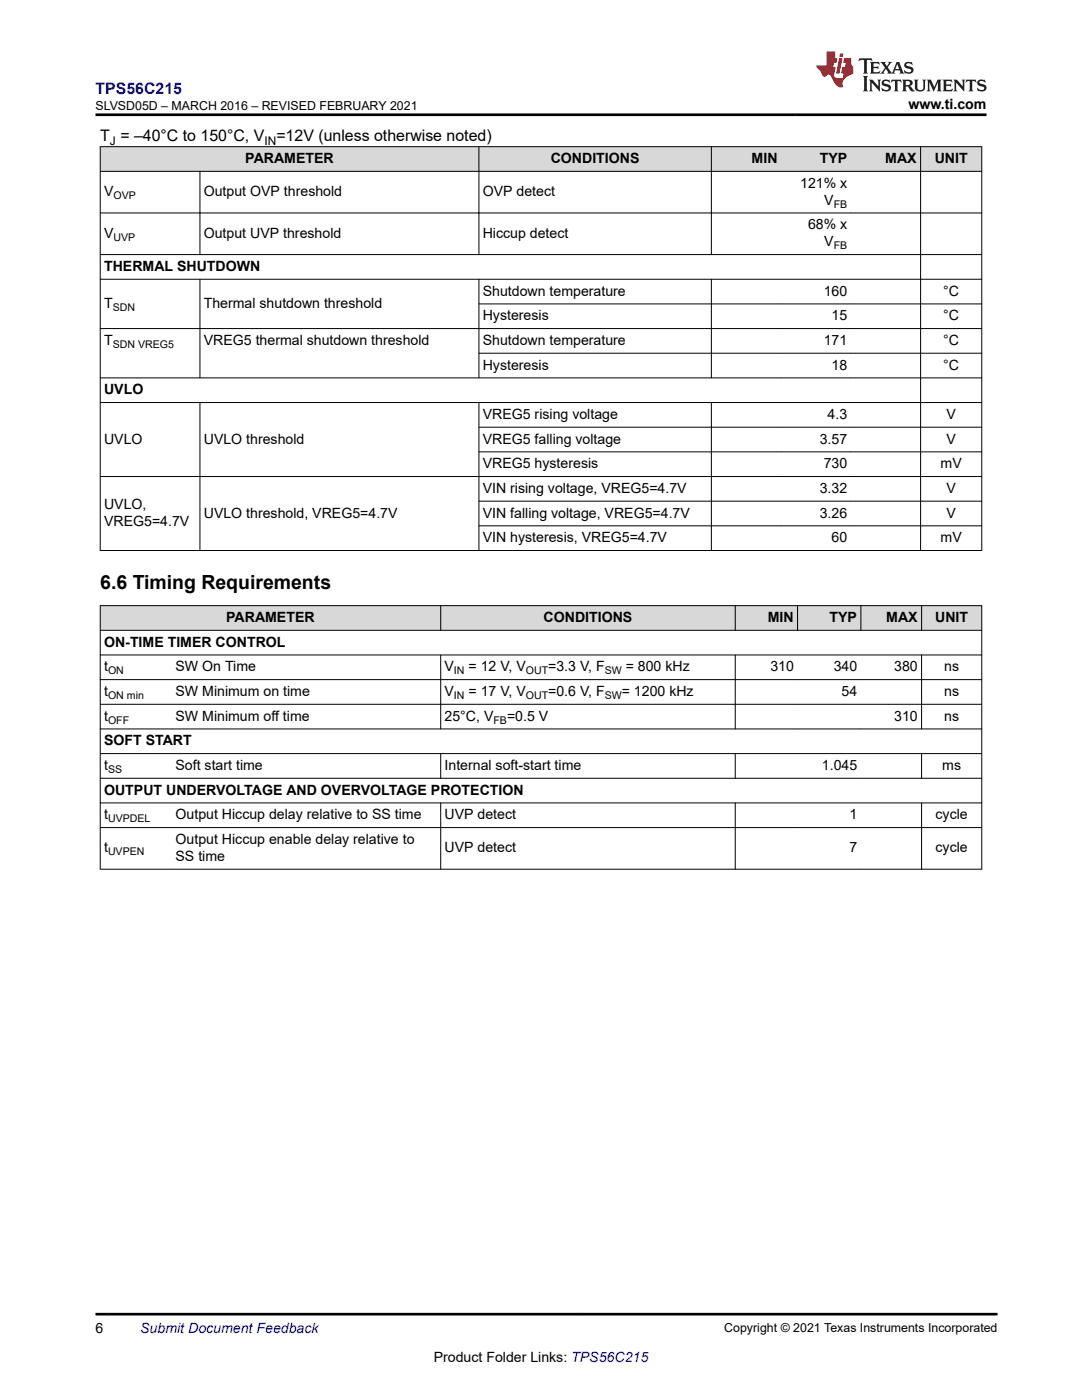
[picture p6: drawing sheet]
<svg xmlns="http://www.w3.org/2000/svg" width="216mm" height="279mm" viewBox="0 0 216 279" stroke-linecap="round" stroke-linejoin="round" font-family="sans-serif">
<defs><g id="words">
<text font-size="3.9" x="20" y="117.5">6.6 Timing Requirements</text>
<text font-size="3.2" fill="#00f" x="19.1" y="18.7">TPS56C215</text>
<g font-size="3.2">
<text x="20" y="28.2">T = –40°C to 150°C, V</text>
<text x="55.1" y="28.2">=12V (unless otherwise noted)</text>
</g>
<g font-size="2.8">
<text x="181.3" y="21.8">www.ti.com</text>
<text x="48.9" y="32.5">PARAMETER</text>
<text x="109.9" y="32.5">CONDITIONS</text>
<text x="150" y="32.5">MIN</text>
<text x="163.6" y="32.5">TYP</text>
<text x="176.7" y="32.5">MAX</text>
<text x="186.5" y="32.5">UNIT</text>
<text x="20.8" y="39.2">V</text>
<text x="40.7" y="39.2">Output OVP threshold</text>
<text x="96.3" y="39.2">OVP detect</text>
<text x="159.7" y="37.5">121% x</text>
<text x="164.5" y="40.9">V</text>
<text x="20.8" y="47.5">V</text>
<text x="40.7" y="47.5">Output UVP threshold</text>
<text x="96.3" y="47.5">Hiccup detect</text>
<text x="161.2" y="45.8">68% x</text>
<text x="164.5" y="49.2">V</text>
<text x="20.8" y="54.1">THERMAL SHUTDOWN</text>
<text x="96.3" y="59">Shutdown temperature</text>
<text x="164.4" y="59">160</text>
<text x="188.2" y="59">°C</text>
<text x="20.8" y="61.5">T</text>
<text x="40.7" y="61.5">Thermal shutdown threshold</text>
<text x="96.3" y="63.9">Hysteresis</text>
<text x="165.9" y="63.9">15</text>
<text x="188.2" y="63.9">°C</text>
<text x="20.8" y="68.8">T</text>
<text x="40.7" y="68.8">VREG5 thermal shutdown threshold</text>
<text x="96.3" y="68.8">Shutdown temperature</text>
<text x="164.4" y="68.8">171</text>
<text x="188.2" y="68.8">°C</text>
<text x="96.3" y="73.8">Hysteresis</text>
<text x="165.9" y="73.8">18</text>
<text x="188.2" y="73.8">°C</text>
<text x="20.8" y="78.7">UVLO</text>
<text x="96.3" y="83.6">VREG5 rising voltage</text>
<text x="165.1" y="83.6">4.3</text>
<text x="188.9" y="83.6">V</text>
<text x="20.8" y="88.5">UVLO</text>
<text x="40.7" y="88.5">UVLO threshold</text>
<text x="96.3" y="88.5">VREG5 falling voltage</text>
<text x="163.6" y="88.5">3.57</text>
<text x="188.9" y="88.5">V</text>
<text x="96.3" y="93.5">VREG5 hysteresis</text>
<text x="164.4" y="93.5">730</text>
<text x="187.7" y="93.5">mV</text>
<text x="20.8" y="101.6">UVLO,</text>
<text x="96.3" y="98.4">VIN rising voltage, VREG5=4.7V</text>
<text x="163.6" y="98.4">3.32</text>
<text x="188.9" y="98.4">V</text>
<text x="20.8" y="105">VREG5=4.7V</text>
<text x="40.7" y="103.3">UVLO threshold, VREG5=4.7V</text>
<text x="96.3" y="103.3">VIN falling voltage, VREG5=4.7V</text>
<text x="163.6" y="103.3">3.26</text>
<text x="188.9" y="103.3">V</text>
<text x="96.3" y="108.2">VIN hysteresis, VREG5=4.7V</text>
<text x="165.9" y="108.2">60</text>
<text x="187.7" y="108.2">mV</text>
<text x="45.1" y="124.1">PARAMETER</text>
<text x="108.5" y="124.1">CONDITIONS</text>
<text x="153.2" y="124.1">MIN</text>
<text x="165.5" y="124.1">TYP</text>
<text x="176.9" y="124.1">MAX</text>
<text x="186.6" y="124.1">UNIT</text>
<text x="20.8" y="129.1">ON-TIME TIMER CONTROL</text>
<text x="20.8" y="134">t</text>
<text x="35" y="134">SW On Time</text>
<text x="88.7" y="134">V</text>
<text x="93.5" y="134">= 12 V, V</text>
<text x="109.4" y="134">=3.3 V, F</text>
<text x="124.9" y="134">= 800 kHz</text>
<text x="153.7" y="134">310</text>
<text x="166.4" y="134">340</text>
<text x="178.4" y="134">380</text>
<text x="188.4" y="134">ns</text>
<text x="20.8" y="138.9">t</text>
<text x="20.8" y="143.8">t</text>
<text x="35" y="138.9">SW Minimum on time</text>
<text x="35" y="143.8">SW Minimum off time</text>
<text x="88.7" y="138.9">V</text>
<text x="88.7" y="143.8">25°C, V</text>
<text x="93.5" y="138.9">= 17 V, V</text>
<text x="101.2" y="143.8">=0.5 V</text>
<text x="109.4" y="138.9">=0.6 V, F</text>
<text x="124.1" y="138.9">= 1200 kHz</text>
<text x="167.9" y="138.9">54</text>
<text x="178.4" y="143.8">310</text>
<text x="188.4" y="138.9">ns</text>
<text x="188.4" y="143.8">ns</text>
<text x="20.8" y="148.8">SOFT START</text>
<text x="20.8" y="153.7">t</text>
<text x="35" y="153.7">Soft start time</text>
<text x="88.7" y="153.7">Internal soft-start time</text>
<text x="164" y="153.7">1.045</text>
<text x="188" y="153.7">ms</text>
<text x="20.8" y="158.6">OUTPUT UNDERVOLTAGE AND OVERVOLTAGE PROTECTION</text>
<text x="20.8" y="163.5">t</text>
<text x="35" y="163.5">Output Hiccup delay relative to SS time</text>
<text x="88.7" y="163.5">UVP detect</text>
<text x="169.5" y="163.5">1</text>
<text x="186.7" y="163.5">cycle</text>
<text x="20.8" y="170.1">t</text>
<text x="35" y="168.4">Output Hiccup enable delay relative to</text>
<text x="35" y="171.8">SS time</text>
<text x="88.7" y="170.1">UVP detect</text>
<text x="169.5" y="170.1">7</text>
<text x="186.7" y="170.1">cycle</text>
<text x="19.1" y="266.1">6</text>
<text x="86.5" y="271.7">Product Folder Links: TPS56C215</text>
</g>
<text font-size="2.8" fill="#00f" x="28" y="266.1">Submit Document Feedback</text>
<g font-size="2.5">
<text x="19.1" y="21.9">SLVSD05D – MARCH 2016 – REVISED FEBRUARY 2021</text>
<text x="144.5" y="265.8">Copyright © 2021 Texas Instruments Incorporated</text>
</g>
<g font-size="2.4">
<text x="21.9" y="28.9">J</text>
<text x="52.8" y="28.9">IN</text>
</g>
<g font-size="2.1">
<text x="22.6" y="39.7">OVP</text>
<text x="166.4" y="41.4">FB</text>
<text x="22.7" y="48">UVP</text>
<text x="166.4" y="49.7">FB</text>
<text x="22.5" y="62">SDN</text>
<text x="22.5" y="69.4">SDN VREG5</text>
<text x="21.6" y="134.6">ON</text>
<text x="90.6" y="134.6">IN</text>
<text x="104.9" y="134.6">OUT</text>
<text x="120.7" y="134.6">SW</text>
<text x="21.6" y="139.5">ON min</text>
<text x="90.6" y="139.5">IN</text>
<text x="104.9" y="139.5">OUT</text>
<text x="120.7" y="139.5">SW</text>
<text x="21.6" y="144.4">OFF</text>
<text x="98.5" y="144.4">FB</text>
<text x="21.6" y="154.2">SS</text>
<text x="21.6" y="164.1">UVPDEL</text>
<text x="21.6" y="170.7">UVPEN</text>
</g>
</g></defs>
<g fill="#d8d8d8">
<path d="M20 29.3h175.9v4.9h-175.9z" fill-rule="evenodd"/>
<path d="M20.1 29.3h75.4v4.8h-75.4z" fill-rule="evenodd"/>
<path d="M95.6 29.3h46.3v4.8h-46.3z" fill-rule="evenodd"/>
<path d="M142 29.3h13.9v4.8h-13.9z" fill-rule="evenodd"/>
<path d="M155.9 29.3h13.9v4.8h-13.9z" fill-rule="evenodd"/>
<path d="M169.8 29.3h13.8v4.8h-13.8z" fill-rule="evenodd"/>
<path d="M183.8 29.3h12v4.8h-12z" fill-rule="evenodd"/>
</g>
<g fill="none" stroke="#000" stroke-width=".2">
<path d="M19.9 29.3h176.1M19.9 34.2h176.1M20 29.2v80.7M39.9 34.1v16.8M95.6 29.2v21.7M141.9 29.2v21.7M183.7 29.2v80.7M195.9 29.2v80.7M19.9 42.5h176.1M19.9 50.8h176.1M19.9 55.7h176.1M39.9 55.7v19.8"/>
<path d="M95.6 55.7v19.8M141.9 55.7v19.8M19.9 75.4h176.1M95.5 60.7h100.5M95.5 70.5h100.5M196 65.6h-176.1M19.9 80.3h176.1M19.9 95.1h176.1M39.9 80.3v29.6M95.5 85.3h100.5M95.5 90.2h100.5M95.6 80.3v29.6"/>
<path d="M141.9 80.3v29.6M19.9 109.9h176.1M95.5 100h100.5M95.5 104.9h100.5"/>
</g>
<g fill="#d8d8d8">
<path d="M20 120.9h175.9v4.9h-175.9z" fill-rule="evenodd"/>
<path d="M20.1 120.9h67.8v4.8h-67.8z" fill-rule="evenodd"/>
<path d="M88 120.9h58.6v4.8h-58.6z" fill-rule="evenodd"/>
<path d="M146.8 120.9h12.3v4.8h-12.3z" fill-rule="evenodd"/>
<path d="M159.2 120.9h12.5v4.8h-12.5z" fill-rule="evenodd"/>
<path d="M171.8 120.9h12v4.8h-12z" fill-rule="evenodd"/>
<path d="M184 120.9h11.8v4.8h-11.8z" fill-rule="evenodd"/>
</g>
<g fill="none" stroke="#000" stroke-width=".2">
<path d="M19.9 120.9h176.1M19.9 125.8h176.1M19.9 130.7h176.1M19.9 135.6h176.1M20 120.8v52.7M87.9 120.8v5.1M87.9 130.7v14.8M146.7 120.8v5.1M146.7 130.7v14.8M159.1 120.8v5.1M171.8 120.8v5.1M183.9 120.8v5.1"/>
<path d="M183.9 130.7v14.8M195.9 120.8v52.7M19.9 140.6h176.1M19.9 145.5h176.1M19.9 150.4h176.1M19.9 155.3h176.1M87.9 150.3v5.1M146.7 150.3v5.1M183.9 150.3v5.1M19.9 160.2h176.1M19.9 165.2h176.1M19.9 173.5h176.1"/>
<path d="M87.9 160.2v13.3M146.7 160.2v13.3M183.9 160.2v13.3"/>
</g>
<path d="M171.5 11.6l-.2 .6 .5-.2h.6v.1v2.2l-.2 .4h1l-.2-.4v-2.2v-.1h.5l.6 .2-.2-.6zM173.6 12.4l.2 .3v1.6l-.2 .4h1.9l.1-.6a1.08 1.08 0 0 1-1.3 .2v-.7h.6l.4 .2v-.7l-.4 .2h-.6v-.5l.2-.2a1 1 0 0 1 1 .3l-.1-.5zM175.7 12.4l.9 1.1-1 1.2h.9l-.2-.2 .5-.8 .4 .8-.2 .2h1.6l-.2-.2 .2-.5h.9l.1 .5-.1 .2h.9l-.2-.4-.8-1.9h-.5l-.9 2.1-.9-1.1 .9-1h-.8l.2 .2-.4 .6-.4-.6 .2-.2zM179 12.8l.4 1h-.7zM180.7 12.5a.65 .65 0 0 0-.2 .7 .65 .65 0 0 0 .6 .5l.6 .1 .1 .3a.79 .79 0 0 1-.7 .4 .79 .79 0 0 1-.7-.5l.1 .7 .2-.1a.93 .93 0 0 0 1.1 0 .93 .93 0 0 0 .4-.9 1.46 1.46 0 0 0-1.2-.6l-.1-.3a1.09 1.09 0 0 1 1.2 .2l-.2-.6-.1 .1-.5-.2zM172.2 15.2l.2 .4v2.2l-.2 .4h1l-.2-.4v-2.2l.2-.4zM173.4 15.9l.2 .4v1.5l-.2 .4h.8l-.3-.4 .1-1.3 1.6 1.8v-2l.2-.4h-.7l.1 .2 .1 1.1-1.2-1.3zM176.2 16a.65 .65 0 0 0-.2 .8 .65 .65 0 0 0 .6 .4l.6 .2 .1 .2a.79 .79 0 0 1-.7 .4 .79 .79 0 0 1-.7-.5l.1 .7 .2-.1a.93 .93 0 0 0 1.1 .1 .93 .93 0 0 0 .4-1 1.46 1.46 0 0 0-1.2-.5l-.1-.4a1.09 1.09 0 0 1 1.2 .2l-.1-.6-.2 .1-.5-.1zM177.9 15.9l-.1 .6a.63 .63 0 0 1 .8-.3v1.6l-.3 .4h1l-.2-.4v-1.6a.66 .66 0 0 1 .8 .3l-.1-.6zM180 15.9l.2 .4v1.5l-.2 .4h1l-.2-.2-.1-.7h.5l.1 .2a.79 .79 0 0 0 1.2 .6l-1-.9a.61 .61 0 0 0 .6-.6 .61 .61 0 0 0-.5-.7zM180.8 16.2h.1a.47 .47 0 0 1 .5 .1 .47 .47 0 0 1 .1 .5l-.1 .1-.7 .1zM182.3 15.9l.2 .2a2.27 2.27 0 0 0 .4 2 1.04 1.04 0 0 0 1.7-.7v-1.3l.2-.2h-.8l.2 .4v1.1a.6 .6 0 0 1-.6 .6 .6 .6 0 0 1-.6-.6v-1.1l.3-.4zM184.9 15.9l.2 .4v1.5l-.2 .4h.8l-.3-.4v-1.4l.9 1.9 .9-1.9v1.4l-.3 .4h1l-.2-.4v-1.5l.2-.4h-.8l-.7 1.5-.6-1.5zM188.1 15.9l.2 .4v1.5l-.2 .4h1.9l.1-.6a1.09 1.09 0 0 1-1.3 .2v-.7h.6l.4 .2v-.6l-.4 .2h-.6v-.6l.2-.1a1.01 1.01 0 0 1 1 .3l-.1-.6zM190.2 15.9l.3 .4v1.5l-.3 .4h.8l-.2-.4v-1.3l1.6 1.8v-2l.2-.4h-.7l.2 .2v1.1l-1.2-1.3zM192.8 15.9l-.1 .6a.63 .63 0 0 1 .8-.3v1.6l-.3 .4h1l-.2-.4v-1.6a.66 .66 0 0 1 .8 .3l-.1-.6zM195.2 16a.65 .65 0 0 0-.2 .8 .65 .65 0 0 0 .6 .4l.6 .2 .2 .2a.79 .79 0 0 1-.7 .4 .79 .79 0 0 1-.7-.5l.1 .7 .2-.1a.93 .93 0 0 0 1 .1 .93 .93 0 0 0 .5-1 1.46 1.46 0 0 0-1.3-.5v-.4a1.09 1.09 0 0 1 1.2 .2l-.2-.6-.2 .1-.5-.1z" fill="#231f20"/>
<path d="M164.9 10.3v2.7h-2l.1 .4 .8 1a.95 .95 0 0 0 1 .9 .59 .59 0 0 1 .5-.4 .59 .59 0 0 1 .5 .3l.4 .8a1.59 1.59 0 0 0 2.1 1.4 1.61 1.61 0 0 1 1-2.3l1-.3-.1-1.5a1.59 1.59 0 0 1-.3-1.7h-1.5l-.2 .9h.6l-.2 .9h-.5l-.2 .9v.3l.4 .1-.1 .9h-.7a.73 .73 0 0 1-1-.7l.3-1.5h-.5l.1-.9h.5l.2-.9h-.5v-1.3zM167.4 11.6l-.6 3.1h.7l.6-3.1zM167.6 10.7l-.1 .6h.7l.1-.6z" fill="#ed1c24"/>
<path d="M19.1 22.9h177.8M19.1 262.3h180" fill="none" stroke="#000" stroke-width=".53"/>
<use href="#words"/>
</svg>
